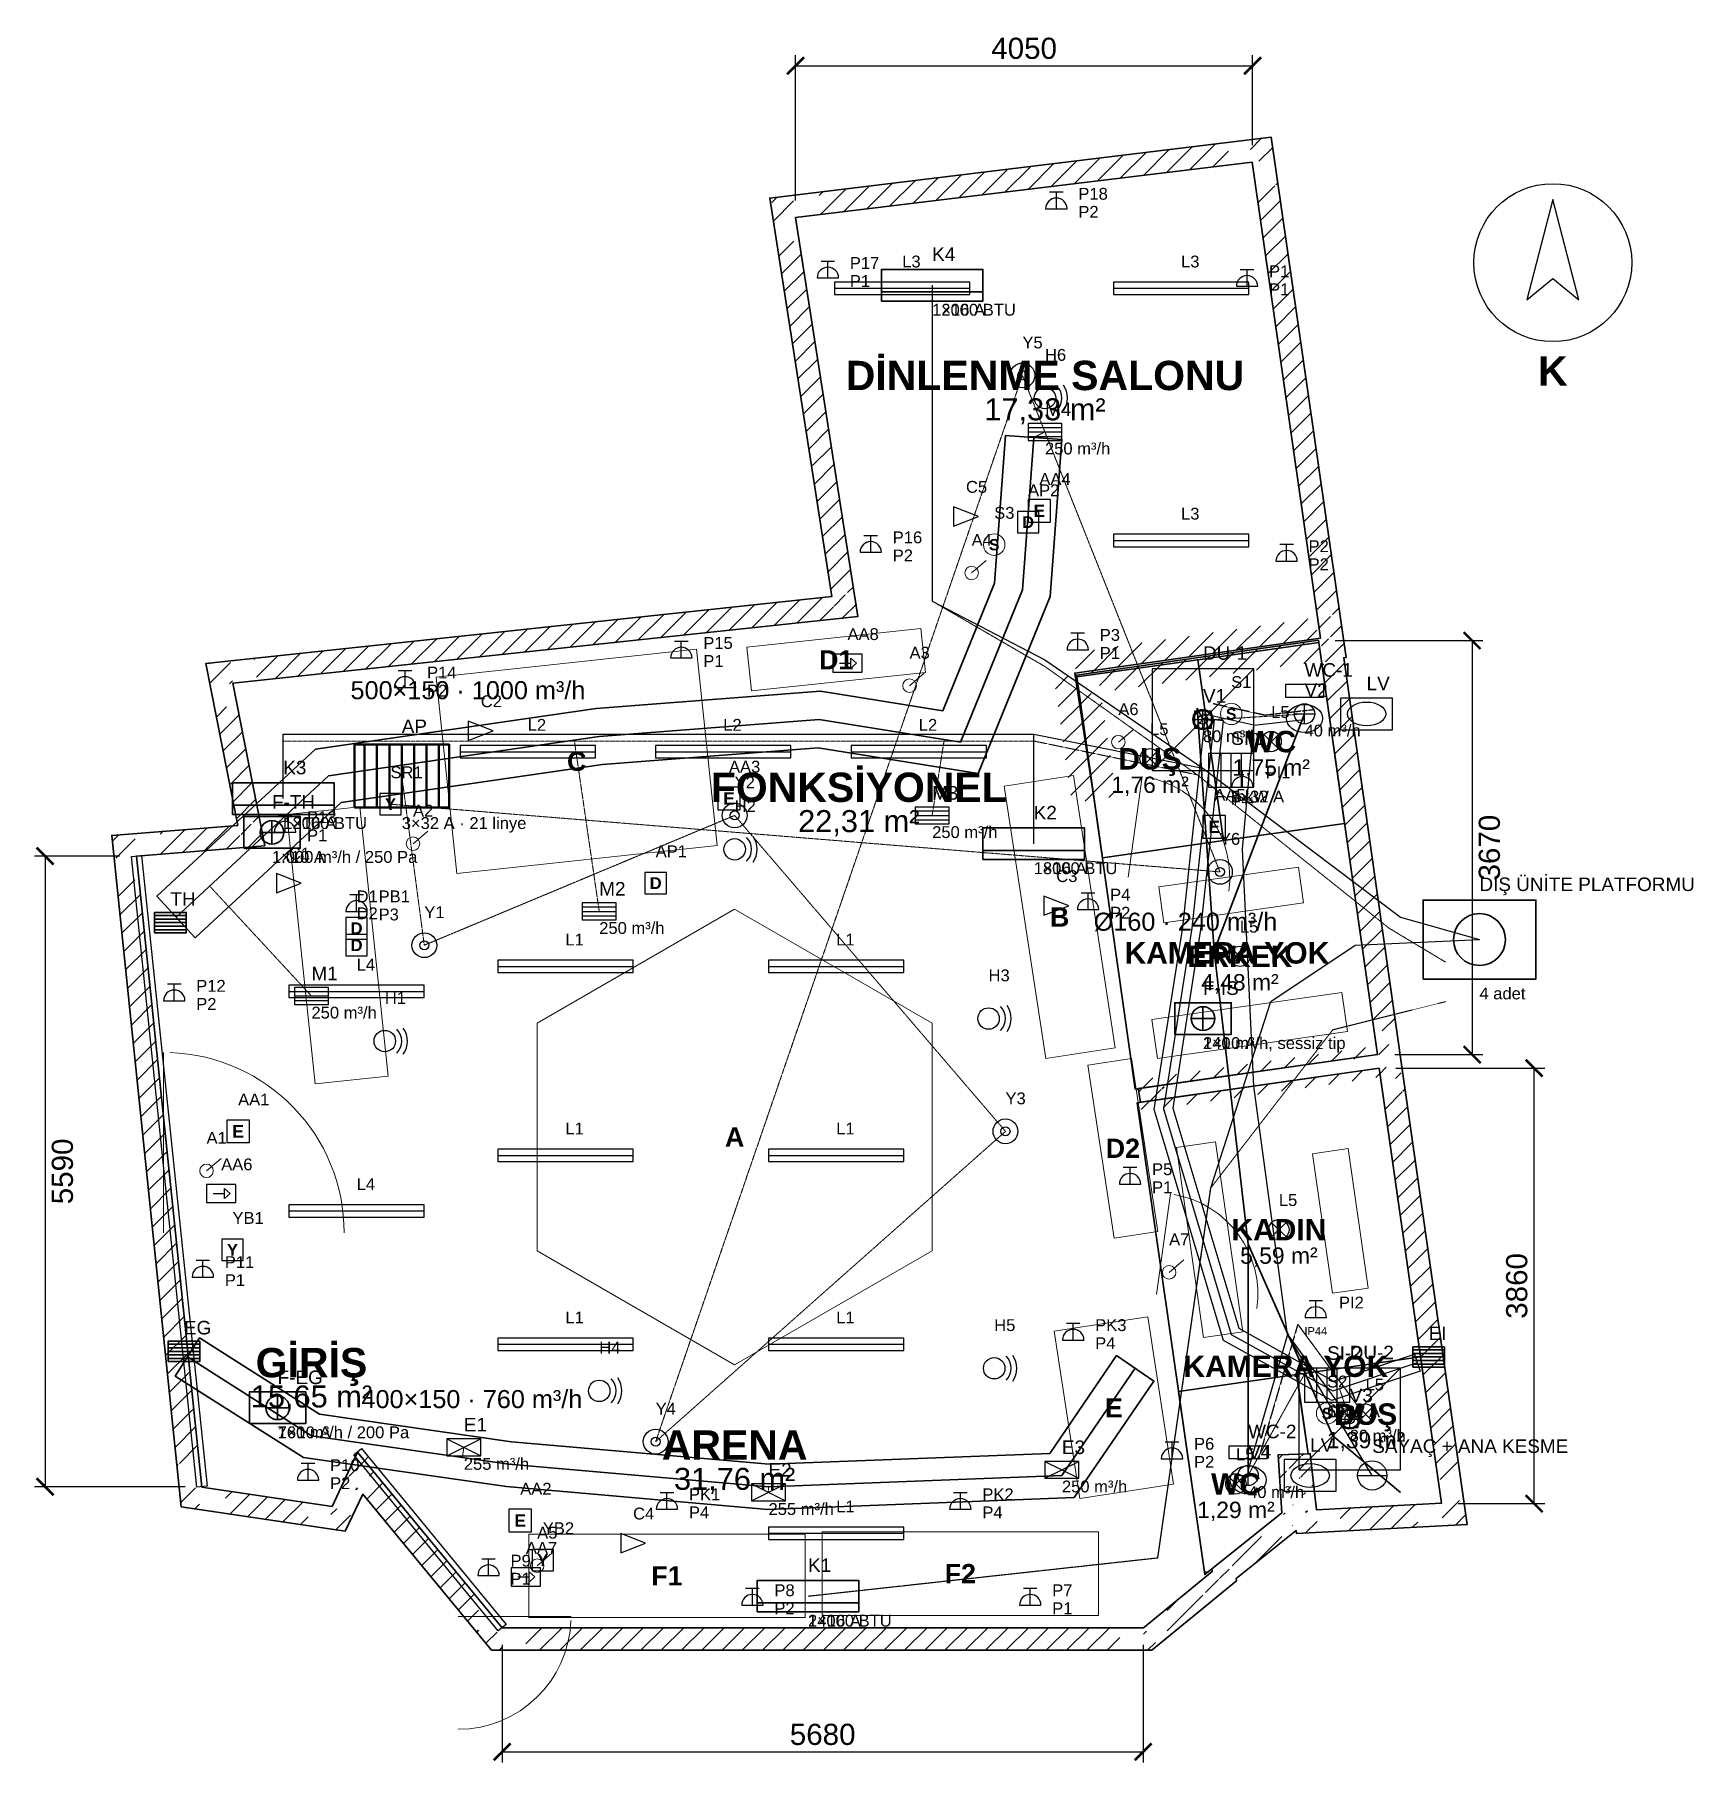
# Model space of a CAD drawing. Header units: millimetres. Extents: x -904 to 13796, y -1194 to 14122.
import ezdxf
from ezdxf.enums import TextEntityAlignment as Align

# ---------------------------------------------------------------- set-up
doc = ezdxf.new("R2010")
doc.units = ezdxf.units.MM
doc.linetypes.add('DASHED', pattern=[1.524, 1.27, -0.254])
for name, color, linetype, lineweight in [('A-CEPHE', 5, 'Continuous', 25), ('A-DUVAR-MEVCUT', 8, 'Continuous', 35), ('A-DUVAR-YENI', 1, 'Continuous', 35), ('A-EKIPMAN', 9, 'Continuous', 18), ('A-KAPI', 8, 'Continuous', 18), ('A-MOBILYA', 9, 'Continuous', 18), ('A-YAZI', 8, 'Continuous', 13), ('E-AYD-ACIL', 3, 'Continuous', 25), ('E-AYD-ANAHTAR', 2, 'Continuous', 18), ('E-AYD-ARMATUR', 2, 'Continuous', 25), ('E-AYD-DOWNLIGHT', 2, 'Continuous', 25), ('E-KUVVET-CIHAZ', 5, 'Continuous', 25), ('E-KUVVET-PRIZ', 5, 'Continuous', 25), ('E-PANO', 7, 'Continuous', 50), ('E-YAZI', 7, 'Continuous', 13), ('E-ZAYIF-KAMERA', 6, 'Continuous', 25), ('E-ZAYIF-LINYE', 6, 'DASHED', 13), ('E-ZAYIF-SES', 6, 'Continuous', 25), ('E-ZAYIF-VERI', 6, 'Continuous', 25), ('E-ZAYIF-YANGIN', 1, 'Continuous', 25), ('G-KUZEY', 7, 'Continuous', 25), ('G-OLCU', 7, 'Continuous', 13), ('M-HAVA-BESLEME', 3, 'Continuous', 35), ('M-HAVA-BRANSMAN', 3, 'DASHED', 18), ('M-HAVA-CIHAZ', 2, 'Continuous', 35), ('M-HAVA-EGZOZ', 1, 'Continuous', 35), ('M-HAVA-ISLAK', 6, 'Continuous', 25), ('M-HAVA-MENFEZ', 3, 'Continuous', 25), ('M-KLIMA-BAKIR', 4, 'Continuous', 25), ('M-KLIMA-DIS', 4, 'Continuous', 35), ('M-KLIMA-DRENAJ', 4, 'DASHED', 18), ('M-KLIMA-IC', 4, 'Continuous', 35), ('M-SIHHI-CIHAZ', 8, 'Continuous', 25), ('M-SIHHI-PIS', 8, 'Continuous', 35), ('M-SIHHI-SICAK', 30, 'DASHED', 25), ('M-SIHHI-TEMIZ', 5, 'Continuous', 25), ('M-YAZI', 7, 'Continuous', 13)]:
    doc.layers.add(name, color=color, linetype=linetype, lineweight=lineweight)
doc.styles.add('GYM', font='arial.ttf')
doc.styles.add('GYM-B', font='arialbd.ttf')
doc.dimstyles.new('GYM-75', dxfattribs={"dimscale": 75, "dimtxt": 2.5, "dimasz": 2, "dimexe": 1.25, "dimexo": 2, "dimgap": 0.8, "dimtad": 1, "dimdec": 0, "dimtxsty": 'GYM', "dimblk": 'ARCHTICK', "dimcen": 2.5, "dimclrt": 7, "dimazin": 3, "dimtfac": 1, "dimtmove": 0, "dimatfit": 3})

msp = doc.modelspace()

# ---------------------------------------------------------------- texts
at = {"layer": 'A-EKIPMAN', "style": 'GYM-B'}
for s, p in [('D1', (6200, 8580)), ('C', (3900, 7680)), ('B', (8180, 6300)), ('A', (5300, 4350)), ('D2', (8740, 4250)), ('E', (8660, 1950)), ('F1', (4700, 460)), ('F2', (7300, 480))]:
    msp.add_text(s, height=170, dxfattribs=at).set_placement(p, align=Align.MIDDLE_CENTER)
at = {"layer": 'A-YAZI'}
for s, height, style, p in [('DİNLENME SALONU', 260, 'GYM-B', (8050, 11100)), ('17,33 m²', 195, 'GYM', (8050, 10800)), ('WC', 190, 'GYM-B', (10054.2, 7855)), ('DUŞ', 190, 'GYM-B', (8981.2, 7702.2)), ('1,75 m²', 145, 'GYM', (10054.2, 7625)), ('FONKSİYONEL', 260, 'GYM-B', (6400, 7450)), ('1,76 m²', 145, 'GYM', (8981.2, 7472.2)), ('22,31 m²', 195, 'GYM', (6400, 7150)), ('ERKEK', 190, 'GYM-B', (9777.1, 5951.4)), ('4,48 m²', 145, 'GYM', (9777.1, 5721.4)), ('KADIN', 190, 'GYM-B', (10122.7, 3528.5)), ('5,59 m²', 145, 'GYM', (10122.7, 3298.5)), ('GİRİŞ', 260, 'GYM-B', (1550, 2350)), ('15,65 m²', 195, 'GYM', (1550, 2050)), ('DUŞ', 190, 'GYM-B', (10890.8, 1893.6)), ('ARENA', 260, 'GYM-B', (5300, 1620)), ('1,39 m²', 145, 'GYM', (10890.8, 1663.6)), ('31,76 m²', 195, 'GYM', (5300, 1320)), ('WC', 190, 'GYM-B', (9742.1, 1275)), ('1,29 m²', 145, 'GYM', (9742.1, 1045))]:
    msp.add_text(s, height=height, dxfattribs=dict(at, style=style)).set_placement(p, align=Align.MIDDLE_CENTER)
at = {"layer": 'E-YAZI', "color": 1, "style": 'GYM-B'}
for p in [(9661.9, 5982), (10184.2, 2318)]:
    msp.add_text('KAMERA YOK', height=190, dxfattribs=at).set_placement(p, align=Align.MIDDLE_CENTER)
at = {"layer": 'M-YAZI', "style": 'GYM'}
for s, p in [('500×150 · 1000 m³/h', (2936.6, 8310.3)), ('Ø160 · 240 m³/h', (9295.1, 6258.5)), ('400×150 · 760 m³/h', (2971.7, 2026.9))]:
    msp.add_text(s, height=160, dxfattribs=at).set_placement(p, align=Align.MIDDLE_CENTER)

# ---------------------------------------------------------------- blocks, each defined once
blk = doc.blocks.new('G_KUZEY')
blk.add_lwpolyline([(0, 560), (-230, -330), (0, -140), (230, -330)], close=True)
blk.add_circle((0, 0), 700)
at = {"style": 'GYM-B'}
blk.add_text('K', height=260, dxfattribs=at).set_placement((0, -960), align=Align.MIDDLE_CENTER)
blk = doc.blocks.new('_ARCHTICK')
at = {"color": 0, "linetype": 'BYBLOCK', "const_width": 0.15}
blk.add_lwpolyline([(-0.5, -0.5), (0.5, 0.5)], dxfattribs=at)
blk = doc.blocks.new('M_MENFEZ_BESLEME')
for p, q in [((-150, 40), (150, 40)), ((-150, 0), (150, 0)), ((-150, -40), (150, -40))]:
    blk.add_line(p, q)
blk.add_lwpolyline([(-150, -75), (150, -75), (150, 75), (-150, 75)], close=True)
at = {"style": 'GYM'}
for tag, p, height in [('KOD', (0, 140), 120), ('DEBI', (0, -200), 105)]:
    blk.add_attdef(tag, p, '', height=height, dxfattribs=at)
blk = doc.blocks.new('M_MENFEZ_EGZOZ')
for p, q in [((-150, -75), (150, 75)), ((-150, 75), (150, -75))]:
    blk.add_line(p, q)
blk.add_lwpolyline([(-150, -75), (150, -75), (150, 75), (-150, 75)], close=True)
at = {"style": 'GYM'}
for tag, p, height in [('KOD', (0, 140), 120), ('DEBI', (0, -200), 105)]:
    blk.add_attdef(tag, p, '', height=height, dxfattribs=at)
blk = doc.blocks.new('M_VALF')
for p, q in [((-90, 0), (90, 0)), ((0, -90), (0, 90))]:
    blk.add_line(p, q)
blk.add_circle((0, 0), 90)
at = {"style": 'GYM'}
for tag, p, height in [('KOD', (0, 150), 120), ('DEBI', (0, -200), 105)]:
    blk.add_attdef(tag, p, '', height=height, dxfattribs=at)
blk = doc.blocks.new('M_FAN')
for q in [(-105, 0), (0, 105), (105, 0), (0, -105)]:
    blk.add_line((0, 0), q)
blk.add_lwpolyline([(-250, -140), (250, -140), (250, 140), (-250, 140)], close=True)
blk.add_circle((0, 0), 105)
at = {"style": 'GYM'}
for tag, p, height in [('KOD', (0, 210), 120), ('TANIM', (0, -270), 105)]:
    blk.add_attdef(tag, p, '', height=height, dxfattribs=at)
blk = doc.blocks.new('M_PANJUR')
for p, q in [((-140, 64), (140, 64)), ((-140, 32), (140, 32)), ((-140, 0), (140, 0)), ((-140, -32), (140, -32)), ((-140, -64), (140, -64))]:
    blk.add_line(p, q)
blk.add_lwpolyline([(-140, -90), (140, -90), (140, 90), (-140, 90)], close=True)
at = {"style": 'GYM'}
blk.add_attdef('KOD', (0, 150), '', height=120, dxfattribs=at)
blk = doc.blocks.new('M_KLIMA_IC')
blk.add_line((-450, -60), (450, -60))
blk.add_lwpolyline([(-450, -140), (450, -140), (450, 140), (-450, 140)], close=True)
at = {"style": 'GYM'}
for tag, p, height in [('KOD', (0, 215), 120), ('KAPASITE', (0, -270), 105)]:
    blk.add_attdef(tag, p, '', height=height, dxfattribs=at)
blk = doc.blocks.new('M_KLIMA_DIS')
blk.add_lwpolyline([(-500, -350), (500, -350), (500, 350), (-500, 350)], close=True)
blk.add_circle((0, 0), 230)
at = {"style": 'GYM'}
for tag, p, height in [('KOD', (0, 430), 120), ('ADET', (0, -530), 105)]:
    blk.add_attdef(tag, p, '', height=height, dxfattribs=at)
blk = doc.blocks.new('M_KLOZET')
blk.add_lwpolyline([(-170, 150), (170, 150), (170, 260), (-170, 260)], close=True)
blk.add_ellipse((0, -40), major_axis=(160, 0), ratio=0.78)
at = {"style": 'GYM'}
blk.add_attdef('KOD', (0, 330), '', height=120, dxfattribs=at)
blk = doc.blocks.new('M_LAVABO')
blk.add_lwpolyline([(-230, -140), (230, -140), (230, 140), (-230, 140)], close=True)
blk.add_ellipse((0, 0), major_axis=(170, 0), ratio=0.62)
at = {"style": 'GYM'}
blk.add_attdef('KOD', (0, 210), '', height=120, dxfattribs=at)
blk = doc.blocks.new('M_DUS')
blk.add_line((-450, -450), (450, 450))
blk.add_lwpolyline([(-450, -450), (450, -450), (450, 450), (-450, 450)], close=True)
blk.add_circle((0, 0), 80)
at = {"style": 'GYM'}
blk.add_attdef('KOD', (0, 530), '', height=120, dxfattribs=at)
blk = doc.blocks.new('M_SUZGEC')
blk.add_lwpolyline([(-75, -75), (75, -75), (75, 75), (-75, 75)], close=True)
blk.add_circle((0, 0), 42)
blk = doc.blocks.new('M_ISITICI')
for p, q in [((-90, -150), (-90, 150)), ((0, -150), (0, 150)), ((90, -150), (90, 150))]:
    blk.add_line(p, q)
blk.add_lwpolyline([(-200, -150), (200, -150), (200, 150), (-200, 150)], close=True)
at = {"style": 'GYM'}
for tag, p, height in [('KOD', (0, 225), 120), ('GUC', (0, -285), 105)]:
    blk.add_attdef(tag, p, '', height=height, dxfattribs=at)
blk = doc.blocks.new('M_SAYAC')
blk.add_line((-130, 0), (130, 0))
blk.add_circle((0, 0), 130)
at = {"style": 'GYM'}
blk.add_attdef('KOD', (0, 200), '', height=120, dxfattribs=at)
blk = doc.blocks.new('E_ARMATUR_LINEER')
blk.add_line((-600, 0), (600, 0))
blk.add_lwpolyline([(-600, -55), (600, -55), (600, 55), (-600, 55)], close=True)
at = {"style": 'GYM'}
blk.add_attdef('LINYE', (0, 185), '', height=105, dxfattribs=at)
blk = doc.blocks.new('E_DOWNLIGHT')
for p, q in [((-64, -64), (64, 64)), ((-64, 64), (64, -64))]:
    blk.add_line(p, q)
blk.add_circle((0, 0), 90)
at = {"style": 'GYM'}
blk.add_attdef('LINYE', (0, 210), '', height=105, dxfattribs=at)
blk = doc.blocks.new('E_ACIL')
blk.add_lwpolyline([(-100, -100), (100, -100), (100, 100), (-100, 100)], close=True)
at = {"style": 'GYM-B'}
blk.add_text('E', height=110, dxfattribs=at).set_placement((0, 0), align=Align.MIDDLE_CENTER)
at = {"style": 'GYM'}
blk.add_attdef('KOD', (0, 230), '', height=105, dxfattribs=at)
blk = doc.blocks.new('E_YONLENDIRME')
for points in [[(-130, -80), (130, -80), (130, 80), (-130, 80)], [(30, 45), (80, 0), (30, -45)]]:
    blk.add_lwpolyline(points, close=True)
blk.add_lwpolyline([(-70, 0), (30, 0)])
at = {"style": 'GYM'}
blk.add_attdef('KOD', (0, 205), '', height=105, dxfattribs=at)
blk = doc.blocks.new('E_ANAHTAR')
blk.add_line((0, 0), (130, 110))
blk.add_circle((0, 0), 60)
at = {"style": 'GYM'}
blk.add_attdef('KOD', (0, 240), '', height=105, dxfattribs=at)
blk = doc.blocks.new('E_SENSOR')
blk.add_circle((0, 0), 95)
at = {"style": 'GYM-B'}
blk.add_text('S', height=100, dxfattribs=at).set_placement((0, 0), align=Align.MIDDLE_CENTER)
at = {"style": 'GYM'}
blk.add_attdef('KOD', (0, 230), '', height=105, dxfattribs=at)
blk = doc.blocks.new('E_PRIZ')
for p, q in [((-95, 0), (95, 0)), ((-60, 150), (60, 150)), ((0, 0), (0, 150))]:
    blk.add_line(p, q)
blk.add_arc((0, 0), 95, 0, 180)
at = {"style": 'GYM'}
for tag, p in [('KOD', (195, 80)), ('LINYE', (195, -80))]:
    blk.add_attdef(tag, p, '', height=105, dxfattribs=at)
blk = doc.blocks.new('E_PRIZ_IP44')
for p, q in [((-95, 0), (95, 0)), ((-60, 150), (60, 150)), ((0, 0), (0, 150))]:
    blk.add_line(p, q)
blk.add_arc((0, 0), 95, 0, 180)
at = {"style": 'GYM'}
blk.add_text('IP44', height=70, dxfattribs=at).set_placement((0, -120), align=Align.MIDDLE_CENTER)
blk.add_attdef('KOD', (205, 80), '', height=105, dxfattribs=at)
blk = doc.blocks.new('E_KAMERA')
blk.add_lwpolyline([(-110, -85), (110, 0), (-110, 85)], close=True)
at = {"style": 'GYM'}
blk.add_attdef('KOD', (0, 210), '', height=105, dxfattribs=at)
blk = doc.blocks.new('E_HOPARLOR')
blk.add_circle((0, 0), 95)
for radius, start, end in [(150, -45, 45), (200, -35, 35)]:
    blk.add_arc((0, 0), radius, start, end)
at = {"style": 'GYM'}
blk.add_attdef('KOD', (0, 330), '', height=105, dxfattribs=at)
blk = doc.blocks.new('E_VERI')
blk.add_lwpolyline([(-95, -95), (95, -95), (95, 95), (-95, 95)], close=True)
at = {"style": 'GYM-B'}
blk.add_text('D', height=105, dxfattribs=at).set_placement((0, 0), align=Align.MIDDLE_CENTER)
at = {"style": 'GYM'}
blk.add_attdef('KOD', (0, 230), '', height=105, dxfattribs=at)
blk = doc.blocks.new('E_DEDEKTOR')
for radius in [110, 40]:
    blk.add_circle((0, 0), radius)
at = {"style": 'GYM'}
blk.add_attdef('KOD', (0, 240), '', height=105, dxfattribs=at)
blk = doc.blocks.new('E_YANGIN_BUTON')
blk.add_lwpolyline([(-95, -95), (95, -95), (95, 95), (-95, 95)], close=True)
at = {"style": 'GYM-B'}
blk.add_text('Y', height=105, dxfattribs=at).set_placement((0, 0), align=Align.MIDDLE_CENTER)
at = {"style": 'GYM'}
blk.add_attdef('KOD', (0, 230), '', height=105, dxfattribs=at)
blk = doc.blocks.new('E_PANO')
for p, q in [((-330, -280), (-330, 280)), ((-220, -280), (-220, 280)), ((-110, -280), (-110, 280)), ((0, -280), (0, 280)), ((110, -280), (110, 280)), ((220, -280), (220, 280)), ((330, -280), (330, 280))]:
    blk.add_line(p, q)
blk.add_lwpolyline([(-420, -280), (420, -280), (420, 280), (-420, 280)], close=True)
at = {"style": 'GYM'}
for tag, p, height in [('KOD', (0, 380), 120), ('TANIM', (0, -470), 105)]:
    blk.add_attdef(tag, p, '', height=height, dxfattribs=at)

# ---------------------------------------------------------------- dimensions: what is measured, and where the dimension line sits
at = {"layer": 'G-OLCU'}
for base, p1, p2 in [((5840, 13845), (5840, 12500), (9890, 12990)), ((3240, -1100), (3240, 0), (8920, 0))]:
    msp.add_linear_dim(base=base, p1=p1, p2=p2, dimstyle='GYM-75', dxfattribs=at).render()
for base, p1, p2 in [((11835, 8750), (10470, 8750), (11000, 5080)), ((-810, 6840), (0, 6840), (580, 1250)), ((12385, 1100), (11560, 1100), (11010, 4960))]:
    msp.add_linear_dim(base=base, p1=p1, p2=p2, angle=90, dimstyle='GYM-75', dxfattribs=at).render()

# ---------------------------------------------------------------- hatches: boundary and pattern name
at = {"layer": 'A-DUVAR-MEVCUT'}
h = msp.add_hatch(dxfattribs=at)
h.set_pattern_fill('ANSI31', scale=40)
h.paths.add_polyline_path([(11012, 4959), (11563, 1104), (11761, 1132.3), (11210, 4987.3)])
h.paths.add_polyline_path([(11353, 1093), (11563, 1104), (11533, 1314), (11735, 1314), (11773, 1048.3), (11773, 914.7), (11377.4, 894), (11353, 894)])
h.paths.add_polyline_path([(11563, 1104), (10456, 1046), (10466.5, 846.3), (11573.5, 904.3)])
h.paths.add_polyline_path([(10432.3, 1256), (10456, 1046), (10666, 1057), (10666, 856.7), (10278.4, 836.4), (10275.5, 862.3), (10246, 838.7), (10246, 1256)])
h.paths.add_polyline_path([(10456, 1046), (10400, 1542), (10201.3, 1519.6), (10257.3, 1023.6)])
h.paths.add_polyline_path([(10190, 1332), (10190, 1534.6), (10400, 1542), (10423.7, 1332)])
h.paths.add_polyline_path([(10400, 1542), (10116, 1532), (10123, 1332.1), (10407, 1342.1)])
h.paths.add_polyline_path([(10326, 1322), (10129.9, 1322), (10116, 1532), (10326, 1539.4)])
h.paths.add_polyline_path([(10116, 1532), (10150, 1018), (10349.6, 1031.2), (10315.6, 1545.2)])
h.paths.add_polyline_path([(9940, 850.4), (10150, 1018), (10136.1, 1228), (10360, 1228), (10360, 840.7), (10278.4, 836.4), (10275.5, 862.3), (10207.5, 808), (9940, 808)])
h.paths.add_polyline_path([(10150, 1018), (9527.5, 521.1), (9652.2, 364.8), (10274.8, 861.7)])
h.paths.add_polyline_path([(9317.5, 322.8), (9531, 498), (9527.5, 521.1), (9737.5, 688.7), (9737.5, 408.7), (9618.5, 311.1), (9317.5, 311.1)])
h.paths.add_polyline_path([(9527.5, 521.1), (9531, 498), (9728.7, 528.2), (9725.2, 551.3)])
h.paths.add_polyline_path([(9321, 325.7), (9531, 498), (9527.5, 521.1), (9741, 691.5), (9741, 411.6), (9590.4, 288), (9321, 288)])
h.paths.add_polyline_path([(9531, 498), (8924, 0), (9050.9, -154.6), (9657.9, 343.4)])
h.paths.add_polyline_path([(9134, -86.4), (8995.5, -200), (8714, -200), (8714, 0), (8924, 0), (9134, 172.3)])
h.paths.add_polyline_path([(8924, 0), (3241, 0), (3241, -200), (8924, -200)])
h.paths.add_polyline_path([(3067.6, 210), (3241, 0), (3451, 0), (3451, -200), (3146.8, -200), (3031, -59.8), (3031, 210)])
h.paths.add_polyline_path([(3241, 0), (1957, 1555), (1802.8, 1427.7), (3086.8, -127.3)])
h.paths.add_polyline_path([(1858.6, 1345), (1957, 1555), (2130.4, 1345)])
h.paths.add_polyline_path([(1957, 1555), (1732, 1075), (1913.1, 990.1), (2138.1, 1470.1)])
h.paths.add_polyline_path([(1522, 904.1), (1522, 1106.3), (1732, 1075), (1830.4, 1285), (1942, 1285), (1942, 1051.8), (1854.4, 865), (1784.2, 865)])
h.paths.add_polyline_path([(1732, 1075), (579, 1247), (549.5, 1049.2), (1702.5, 877.2)])
h.paths.add_polyline_path([(557.3, 1457), (579, 1247), (789, 1215.7), (789, 1037), (631.2, 1037), (396, 1072.1), (369, 1333.3), (369, 1457)])
h.paths.add_polyline_path([(579, 1247), (0, 6840), (-198.9, 6819.4), (380.1, 1226.4)])
h.paths.add_polyline_path([(210, 6856.8), (0, 6840), (21.7, 6630), (-179.3, 6630), (-210, 6926.3), (-210, 7023.8), (116.8, 7050), (210, 7050)])
h.paths.add_polyline_path([(0, 6840), (1136, 6931), (1120, 7130.4), (-16, 7039.4)])
h.paths.add_polyline_path([(1094.8, 7141), (1136, 6931), (926, 6914.2), (926, 7141)])
h.paths.add_polyline_path([(1136, 6931), (853, 8372), (656.7, 8333.5), (939.7, 6892.5)])
h.paths.add_polyline_path([(1063, 8394.5), (853, 8372), (894.2, 8162), (690.4, 8162), (643, 8403.5), (643, 8550.7), (935.7, 8582), (1063, 8582)])
h.paths.add_polyline_path([(853, 8372), (6392, 8965), (6370.7, 9163.9), (831.7, 8570.9)])
h.paths.add_polyline_path([(6359.2, 9175), (6392, 8965), (6182, 8942.5), (6182, 9175)])
h.paths.add_polyline_path([(6392, 8965), (5840, 12499), (5642.4, 12468.1), (6194.4, 8934.1)])
h.paths.add_polyline_path([(6050, 12524.5), (5840, 12499), (5872.8, 12289), (5670.4, 12289), (5630, 12547.5), (5630, 12675), (5910.3, 12709), (6050, 12709)])
h.paths.add_polyline_path([(5840, 12499), (9885, 12990), (9860.9, 13188.5), (5815.9, 12697.5)])
h.paths.add_polyline_path([(9915.2, 12780), (9885, 12990), (9675, 12964.5), (9675, 13166), (9955.3, 13200), (10056.9, 13200), (10095, 12934.7), (10095, 12780)])
h.paths.add_polyline_path([(9885, 12990), (10491, 8771), (10689, 8799.4), (10083, 13018.4)])
h.paths.add_polyline_path([(10500.3, 8561), (10473, 8753), (10281, 8725.3), (10281, 8741.2), (10491, 8771), (10460.8, 8981), (10662.9, 8981), (10701, 8715.7), (10701, 8598.8), (10697.1, 8598.2), (10701, 8570.5), (10701, 8561)])
h.paths.add_polyline_path([(10491, 8771), (8314, 8462), (8342.1, 8264), (10519.1, 8573)])
h.paths.add_polyline_path([(8524, 8472.1), (8329, 8444), (8356.2, 8252), (8346.1, 8252), (8314, 8462), (8524, 8491.8)])
h.paths.add_polyline_path([(8314, 8462), (8485.6, 7338.9), (8683.3, 7369.1), (8511.7, 8492.2)])
h.paths.add_polyline_path([(8455.9, 7548.9), (8485.6, 7338.9), (8453.5, 7548.9)])
h.paths.add_polyline_path([(8485.6, 7338.9), (8329, 8444), (8131, 8415.9), (8287.6, 7310.9)])
h.paths.add_polyline_path([(8539, 8474.3), (8329, 8444), (8358.8, 8234), (8348.8, 8234), (8314, 8462), (8539, 8493.9)])
h.paths.add_polyline_path([(8329, 8444), (10473, 8753), (10444.5, 8951), (8300.5, 8642)])
h.paths.add_polyline_path([(10502.9, 8543), (10473, 8753), (10263, 8722.7), (10263, 8738.6), (10491, 8771), (10463.4, 8963), (10665.5, 8963), (10683, 8841), (10683, 8543)])
h.paths.add_polyline_path([(10473, 8753), (10996, 5080), (11194, 5108.2), (10671, 8781.2)])
h.paths.add_polyline_path([(11024.7, 4870), (11012, 4959), (10786, 4926.8), (10786, 5050.2), (10996, 5080), (10966.1, 5290), (11168.1, 5290), (11206, 5023.9), (11206, 4870)])
h.paths.add_polyline_path([(10996, 5080), (8876.8, 4779), (8904.9, 4580.9), (11024.1, 4882)])
h.paths.add_polyline_path([(9086.8, 4685.1), (8895.3, 4657.9), (8876.8, 4779), (9086.8, 4808.8)])
h.paths.add_polyline_path([(8876.8, 4779), (8895.3, 4657.9), (9093, 4688.1), (9074.5, 4809.2)])
h.paths.add_polyline_path([(9105.3, 4687.8), (8895.3, 4657.9), (8876.8, 4779), (9105.3, 4811.4)])
h.paths.add_polyline_path([(8895.3, 4657.9), (11012, 4959), (10983.8, 5157), (8867.1, 4855.9)])
h.paths.add_polyline_path([(11042, 4749), (11012, 4959), (10802, 4929.1), (10802, 5052.4), (10996, 5080), (10983.3, 5169), (11185.3, 5169), (11222, 4911.6), (11222, 4910.1), (11221, 4910), (11222, 4903.3), (11222, 4749)])

# ---------------------------------------------------------------- linework, layer by layer
at = {"layer": 'A-CEPHE'}
for points in [[(-44.8, 6835.4), (44.8, 6844.6), (624.8, 1254.6), (535.2, 1245.4)], [(3274.8, 28.5), (3205.2, -28.5), (1925.2, 1531.5), (1994.8, 1588.5)]]:
    msp.add_lwpolyline(points, close=True, dxfattribs=at)
at = {"layer": 'A-DUVAR-MEVCUT'}
for points in [[(11221, 4910), (11791.9, 915.7), (10278.4, 836.4), (10275.5, 862.3), (9742.7, 436.9), (9745.9, 415.6), (8995.5, -200), (3146.8, -200), (2004, 1184), (1849.9, 855.2), (396, 1072.1), (-220, 7023), (896.5, 7112.5), (614.7, 8547.6), (6162, 9141.5), (5610.5, 12672.6), (10055.1, 13212.1), (10717.5, 8601.1), (10697.1, 8598.2), (11222.2, 4910.1)], [(11012, 4959), (11563, 1104), (10456, 1046), (10400, 1542), (10116, 1532), (10150, 1018), (9527.5, 521.1), (9531, 498), (8924, 0), (3241, 0), (1957, 1555), (1732, 1075), (579, 1247), (0, 6840), (1136, 6931), (853, 8372), (6392, 8965), (5840, 12499), (9885, 12990), (10491, 8771), (8314, 8462), (8485.6, 7338.9), (8329, 8444), (10473, 8753), (10996, 5080), (8876.8, 4779), (8895.3, 4657.9)]]:
    msp.add_lwpolyline(points, close=True, dxfattribs=at)
at = {"layer": 'A-DUVAR-YENI'}
for points in [[(10473, 8753), (8329, 8444), (8849, 4775), (10996, 5080)], [(10475.8, 8733.2), (10704.2, 7129.4), (9632.7, 6976.8), (9404.3, 8580.6)], [(9403.3, 8580.5), (9631.7, 6976.7), (8558.6, 6823.9), (8331.3, 8427.8)], [(11012, 4959), (8868, 4654), (9466, 472), (10150, 1018), (10116, 1532), (10400, 1542), (10456, 1046), (11563, 1104)], [(11377.5, 2402), (11563, 1104), (10456, 1046), (10400, 1542), (10381.8, 1541.4), (10281.1, 2245.2)], [(10280.1, 2245.1), (10380.8, 1541.3), (10116, 1532), (10150, 1018), (9496.8, 496.6), (9463.2, 491.8), (9233.9, 2095.5)]]:
    msp.add_lwpolyline(points, close=True, dxfattribs=at)
at = {"layer": 'A-EKIPMAN'}
for points in [[(6991.3, 8468.5), (6949.9, 8856.3), (5408.7, 8691.5), (5450.1, 8303.7)], [(4960.5, 8673.3), (2653.6, 8426.8), (2839.5, 6686.7), (5146.4, 6933.2)], [(8301.9, 7552.9), (7689, 7459.1), (8058.1, 5047.1), (8671, 5140.9)], [(5300, 6369.9), (3550.7, 5359.9), (3550.7, 3340.1), (5300, 2330.1), (7049.3, 3340.1), (7049.3, 5359.9)], [(8815.5, 5045.6), (8430, 4986.6), (8664.5, 3454.4), (9050, 3513.4)], [(9188.6, 1272.2), (8961.7, 2754.9), (8131.4, 2627.8), (8358.3, 1145.1)], [(5925, 90), (5925, 830), (3475, 830), (3475, 90)], [(8525, 110), (8525, 850), (6075, 850), (6075, 110)]]:
    msp.add_lwpolyline(points, close=True, dxfattribs=at)
at = {"layer": 'A-KAPI'}
for p, q in [((8787.4, 6654.4), (8912.6, 7545.6)), ((240, 3500), (240, 5100)), ((9037.4, 2954.4), (9162.6, 3845.6)), ((2850, 100), (3850, 100))]:
    msp.add_line(p, q, dxfattribs=at)
for centre, radius, start, end in [((8787.4, 6654.4), 900, -8, 80), ((240, 3500), 1600, 0, 88), ((9037.4, 2954.4), 900, -8, 80), ((2850, 100), 1000, -90, -2)]:
    msp.add_arc(centre, radius, start, end, dxfattribs=at)
at = {"layer": 'A-MOBILYA'}
for points in [[(1977.8, 7277.4), (1331.3, 7209.5), (1582.2, 4822.6), (2228.7, 4890.5)], [(9058.5, 6566.5), (9103.5, 6249.7), (10341, 6425.5), (10296, 6742.3)], [(8998.1, 5391.3), (9047.4, 5044.8), (10730.5, 5283.9), (10681.2, 5630.4)], [(9561.8, 4306.6), (9215.3, 4257), (9456, 2574.1), (9802.5, 2623.7)], [(10737, 4247.3), (10420.3, 4202), (10597.2, 2964.6), (10914, 3009.9)]]:
    msp.add_lwpolyline(points, close=True, dxfattribs=at)
at = {"layer": 'E-ZAYIF-LINYE'}
msp.add_lwpolyline([(2350, 7550), (2550, 6050), (5300, 7200), (7700, 4400), (4600, 1650), (7850, 11100), (9600, 6700), (2250, 7300)], dxfattribs=at)
at = {"layer": 'M-HAVA-BESLEME'}
msp.add_lwpolyline([(1587.1, 7786.2), (4072.3, 8148.6), (6060.3, 8301.5), (7143.4, 8128.2), (7603.6, 9257.8), (7700.7, 10568.5), (8199.3, 10531.5), (8096.4, 9142.2), (7456.6, 7571.8), (6039.7, 7798.5), (4127.7, 7651.4), (1812.9, 7313.8), (519.9, 6116.6), (180.1, 6483.4)], close=True, dxfattribs=at)
msp.add_lwpolyline([(350, 6300), (1700, 7550), (4100, 7900), (6050, 8050), (7300, 7850), (7850, 9200), (7950, 10550)], dxfattribs=at)
at = {"layer": 'M-HAVA-BRANSMAN'}
for p, q in [((7950, 10550), (8050, 10600)), ((9548.8, 8039.3), (9450, 8050)), ((9550, 8050), (10350, 8100)), ((3878.7, 7867.7), (4100, 6350)), ((7157.6, 7872.8), (7050, 7200)), ((647.1, 6575.1), (1550, 5600)), ((10345.3, 2241.5), (9850, 1350)), ((10660, 2120), (10750, 1850)), ((2887, 1509), (2900, 1600)), ((8223.3, 1384.1), (8200, 1400)), ((5600, 1250), (5600, 1200))]:
    msp.add_line(p, q, dxfattribs=at)
at = {"layer": 'M-HAVA-EGZOZ'}
msp.add_lwpolyline([(1621, 1891.9), (3322.8, 1648.8), (5604.8, 1450.3), (8091.8, 1546), (8684.9, 2412.9), (9015.1, 2187.1), (8308.2, 1154), (5595.2, 1049.7), (3277.2, 1251.2), (1479, 1508.1), (342.6, 2231.3), (557.4, 2568.7)], close=True, dxfattribs=at)
msp.add_lwpolyline([(450, 2400), (1550, 1700), (3300, 1450), (5600, 1250), (8200, 1350), (8850, 2300)], dxfattribs=at)
at = {"layer": 'M-HAVA-ISLAK'}
msp.add_lwpolyline([(9429.3, 6189.5), (9181.8, 4605.6), (9767.3, 2654.1), (10608.1, 2187), (11324.7, 2425.9), (11375.3, 2274.1), (10591.9, 2013), (9632.7, 2545.9), (9018.2, 4594.4), (9270.7, 6210.5), (9470.5, 8058.6), (9629.5, 8041.4)], close=True, dxfattribs=at)
msp.add_lwpolyline([(9550, 8050), (9350, 6200), (9100, 4600), (9700, 2600), (10600, 2100), (11350, 2350)], dxfattribs=at)
at = {"layer": 'M-KLIMA-BAKIR'}
for points in [[(7050, 11900), (7050, 9100), (8050, 8580), (9450, 7620), (11200, 6300), (11900, 6100)], [(1300, 7350), (1300, 7920), (5950, 7920), (7950, 7920), (9450, 7620), (11200, 6300), (11900, 6100)], [(7950, 6950), (7950, 7920), (9450, 7620), (11200, 6300), (11900, 6100)], [(5950, 280), (9050, 620), (9520, 3900), (10050, 5550), (10800, 6050), (11900, 6100)]]:
    msp.add_lwpolyline(points, dxfattribs=at)
at = {"layer": 'M-KLIMA-DRENAJ'}
for points in [[(7050, 11900), (7050, 9100), (8050, 8520), (9400, 7560), (11100, 6200), (11600, 5900)], [(1300, 7350), (1300, 7860), (5950, 7860), (7950, 7860), (9400, 7560), (11100, 6200), (11600, 5900)], [(7950, 6950), (7950, 7860), (9400, 7560), (11100, 6200), (11600, 5900)], [(5950, 280), (9050, 620), (9520, 3900), (10600, 5300), (11600, 5550)]]:
    msp.add_lwpolyline(points, dxfattribs=at)
at = {"layer": 'M-SIHHI-PIS'}
for points in [[(9400, 8150), (9550, 6000), (9850, 3400), (10600, 1700), (11200, 1200)], [(9450, 8050), (9400, 8150)], [(10350, 8100), (9550, 6000)], [(9850, 1350), (9850, 3400)], [(10750, 1850), (10600, 1700)]]:
    msp.add_lwpolyline(points, dxfattribs=at)
at = {"layer": 'M-SIHHI-SICAK'}
for points in [[(9990, 8090), (9540, 8190)], [(9990, 8090), (10440, 8140)], [(10290, 2690), (9940, 1490)], [(10290, 2690), (10840, 1940)]]:
    msp.add_lwpolyline(points, dxfattribs=at)
at = {"layer": 'M-SIHHI-TEMIZ'}
for points in [[(9900, 8000), (9450, 8100)], [(10950, 1350), (10200, 2600), (9900, 4800), (9800, 6900), (9900, 8000)], [(9900, 8000), (10350, 8050)], [(10200, 2600), (9850, 1400)], [(10200, 2600), (10750, 1850)]]:
    msp.add_lwpolyline(points, dxfattribs=at)

# ---------------------------------------------------------------- block references
at = {"layer": 'E-AYD-ACIL'}
for name, p, values in [('E_ACIL', (8000, 9900), {'KOD': 'AA4'}), ('E_YONLENDIRME', (6300, 8550), {'KOD': 'AA8'}), ('E_ACIL', (5250, 7350), {'KOD': 'AA3'}), ('E_ACIL', (9550, 7100), {'KOD': 'AA5'}), ('E_ACIL', (900, 4400), {'KOD': 'AA1'}), ('E_YONLENDIRME', (750, 3850), {'KOD': 'AA6'}), ('E_ACIL', (3400, 950), {'KOD': 'AA2'}), ('E_YONLENDIRME', (3450, 450), {'KOD': 'AA7'})]:
    msp.add_blockref(name, p, dxfattribs=at).add_auto_attribs(values)
at = {"layer": 'E-AYD-ANAHTAR'}
for name, p, values in [('E_SENSOR', (7600, 9600), {'KOD': 'S3'}), ('E_ANAHTAR', (7400, 9350), {'KOD': 'A4'}), ('E_ANAHTAR', (6850, 8350), {'KOD': 'A3'}), ('E_SENSOR', (9700, 8100), {'KOD': 'S1'}), ('E_ANAHTAR', (8700, 7850), {'KOD': 'A6'}), ('E_ANAHTAR', (2450, 6950), {'KOD': 'A2'}), ('E_ANAHTAR', (620, 4050), {'KOD': 'A1'}), ('E_ANAHTAR', (9150, 3150), {'KOD': 'A7'}), ('E_SENSOR', (10550, 1900), {'KOD': 'S2'}), ('E_ANAHTAR', (3550, 550), {'KOD': 'A5'})]:
    msp.add_blockref(name, p, dxfattribs=at).add_auto_attribs(values)
at = {"layer": 'E-AYD-ARMATUR'}
for p, values in [((6785.2, 11872.5), {'LINYE': 'L3'}), ((9255.7, 11872.5), {'LINYE': 'L3'}), ((9255.7, 9637.5), {'LINYE': 'L3'}), ((3466.4, 7765.5), {'LINYE': 'L2'}), ((5199.1, 7765.5), {'LINYE': 'L2'}), ((6931.9, 7765.5), {'LINYE': 'L2'}), ((3800, 5862.5), {'LINYE': 'L1'}), ((6200, 5862.5), {'LINYE': 'L1'}), ((1950, 5640.5), {'LINYE': 'L4'}), ((3800, 4187.5), {'LINYE': 'L1'}), ((6200, 4187.5), {'LINYE': 'L1'}), ((1950, 3694.8), {'LINYE': 'L4'}), ((3800, 2512.5), {'LINYE': 'L1'}), ((6200, 2512.5), {'LINYE': 'L1'}), ((6200, 837.5), {'LINYE': 'L1'})]:
    msp.add_blockref('E_ARMATUR_LINEER', p, dxfattribs=at).add_auto_attribs(values)
at = {"layer": 'E-AYD-DOWNLIGHT'}
for p in [(10054.2, 7855), (8981.2, 7702.2), (9777.1, 5951.4), (10122.7, 3528.5), (10890.8, 1893.6), (9742.1, 1275)]:
    msp.add_blockref('E_DOWNLIGHT', p, dxfattribs=at).add_auto_attribs({'LINYE': 'L5'})
at = {"layer": 'E-KUVVET-CIHAZ'}
for name, p, values in [('M_KLIMA_IC', (7050, 11900), {'KOD': 'K4', 'KAPASITE': '1×16 A'}), ('M_ISITICI', (9700, 7600), {'KOD': 'SI-1', 'GUC': '1×32 A'}), ('M_KLIMA_IC', (1300, 7350), {'KOD': 'K3', 'KAPASITE': '1×16 A'}), ('M_FAN', (1200, 7050), {'KOD': 'F-TH', 'TANIM': '1×10 A'}), ('M_KLIMA_IC', (7950, 6950), {'KOD': 'K2', 'KAPASITE': '1×16 A'}), ('M_FAN', (9450, 5400), {'KOD': 'F-IS', 'TANIM': '1×10 A'}), ('M_ISITICI', (10550, 2150), {'KOD': 'SI-2', 'GUC': '1×32 A'}), ('M_FAN', (1250, 1950), {'KOD': 'F-EG', 'TANIM': '1×10 A'}), ('M_KLIMA_IC', (5950, 280), {'KOD': 'K1', 'KAPASITE': '1×16 A'})]:
    msp.add_blockref(name, p, dxfattribs=at).add_auto_attribs(values)
at = {"layer": 'E-KUVVET-PRIZ'}
for name, p, values in [('E_PRIZ', (8150.8, 12578), {'KOD': 'P18', 'LINYE': 'P2'}), ('E_PRIZ', (6125.9, 11964.6), {'KOD': 'P17', 'LINYE': 'P1'}), ('E_PRIZ', (9840.9, 11890.7), {'KOD': 'P1', 'LINYE': 'P1'}), ('E_PRIZ', (6505.8, 9532.4), {'KOD': 'P16', 'LINYE': 'P2'}), ('E_PRIZ', (10190.9, 9453.9), {'KOD': 'P2', 'LINYE': 'P2'}), ('E_PRIZ', (4827.3, 8596.3), {'KOD': 'P15', 'LINYE': 'P1'}), ('E_PRIZ', (8340.5, 8667.8), {'KOD': 'P3', 'LINYE': 'P1'}), ('E_PRIZ', (2379.6, 8334.3), {'KOD': 'P14', 'LINYE': 'P2'}), ('E_PRIZ_IP44', (9800, 7450), {'KOD': 'PI1'}), ('E_PRIZ', (1316, 7052.1), {'KOD': 'P13', 'LINYE': 'P1'}), ('E_PRIZ', (1950, 6350), {'KOD': 'PB1', 'LINYE': 'P3'}), ('E_PRIZ', (8432.1, 6365.3), {'KOD': 'P4', 'LINYE': 'P2'}), ('E_PRIZ', (333.9, 5557.1), {'KOD': 'P12', 'LINYE': 'P2'}), ('E_PRIZ', (8803.9, 3931.8), {'KOD': 'P5', 'LINYE': 'P1'}), ('E_PRIZ', (587.4, 3108.4), {'KOD': 'P11', 'LINYE': 'P1'}), ('E_PRIZ_IP44', (10450, 2750), {'KOD': 'PI2'}), ('E_PRIZ', (8300, 2550), {'KOD': 'PK3', 'LINYE': 'P4'}), ('E_PRIZ', (9175.8, 1498.4), {'KOD': 'P6', 'LINYE': 'P2'}), ('E_PRIZ', (1519.8, 1308.9), {'KOD': 'P10', 'LINYE': 'P2'}), ('E_PRIZ', (4700, 1050), {'KOD': 'PK1', 'LINYE': 'P4'}), ('E_PRIZ', (7300, 1050), {'KOD': 'PK2', 'LINYE': 'P4'}), ('E_PRIZ', (3119, 461.9), {'KOD': 'P9', 'LINYE': 'P1'}), ('E_PRIZ', (5457.3, 200), {'KOD': 'P8', 'LINYE': 'P2'}), ('E_PRIZ', (7919.1, 200), {'KOD': 'P7', 'LINYE': 'P1'})]:
    msp.add_blockref(name, p, dxfattribs=at).add_auto_attribs(values)
at = {"layer": 'E-PANO'}
msp.add_blockref('E_PANO', (2350, 7550), dxfattribs=at).add_auto_attribs({'KOD': 'AP', 'TANIM': '3×32 A · 21 linye'})
at = {"layer": 'E-ZAYIF-KAMERA'}
for p, values in [((7350, 9850), {'KOD': 'C5'}), ((3050, 7950), {'KOD': 'C2'}), ((1350, 6600), {'KOD': 'C1'}), ((8150, 6400), {'KOD': 'C3'}), ((4400, 750), {'KOD': 'C4'})]:
    msp.add_blockref('E_KAMERA', p, dxfattribs=at).add_auto_attribs(values)
at = {"layer": 'E-ZAYIF-SES'}
for p, values in [((8050, 10900), {'KOD': 'H6'}), ((5300, 6900), {'KOD': 'H2'}), ((7550, 5400), {'KOD': 'H3'}), ((2200, 5200), {'KOD': 'H1'}), ((7600, 2300), {'KOD': 'H5'}), ((4100, 2100), {'KOD': 'H4'})]:
    msp.add_blockref('E_HOPARLOR', p, dxfattribs=at).add_auto_attribs(values)
at = {"layer": 'E-ZAYIF-VERI'}
for p, values in [((7900, 9800), {'KOD': 'AP2'}), ((4600, 6600), {'KOD': 'AP1'}), ((1950, 6200), {'KOD': 'D1'}), ((1950, 6050), {'KOD': 'D2'})]:
    msp.add_blockref('E_VERI', p, dxfattribs=at).add_auto_attribs(values)
at = {"layer": 'E-ZAYIF-YANGIN'}
for name, p, values in [('E_DEDEKTOR', (7850, 11100), {'KOD': 'Y5'}), ('E_YANGIN_BUTON', (2250, 7300), {'KOD': 'SR1'}), ('E_DEDEKTOR', (5300, 7200), {'KOD': 'Y2'}), ('E_DEDEKTOR', (9600, 6700), {'KOD': 'Y6'}), ('E_DEDEKTOR', (2550, 6050), {'KOD': 'Y1'}), ('E_DEDEKTOR', (7700, 4400), {'KOD': 'Y3'}), ('E_YANGIN_BUTON', (850, 3350), {'KOD': 'YB1'}), ('E_DEDEKTOR', (4600, 1650), {'KOD': 'Y4'}), ('E_YANGIN_BUTON', (3600, 600), {'KOD': 'YB2'})]:
    msp.add_blockref(name, p, dxfattribs=at).add_auto_attribs(values)
at = {"layer": 'G-KUZEY'}
msp.add_blockref('G_KUZEY', (12550, 12100), dxfattribs=at)
at = {"layer": 'M-HAVA-CIHAZ'}
for name, p, values in [('M_FAN', (1200, 7050), {'KOD': 'F-TH', 'TANIM': '1.000 m³/h / 250 Pa'}), ('M_PANJUR', (300, 6250), {'KOD': 'TH'}), ('M_FAN', (9450, 5400), {'KOD': 'F-IS', 'TANIM': '240 m³/h, sessiz tip'}), ('M_PANJUR', (420, 2450), {'KOD': 'EG'}), ('M_PANJUR', (11450, 2400), {'KOD': 'EI'}), ('M_FAN', (1250, 1950), {'KOD': 'F-EG', 'TANIM': '760 m³/h / 200 Pa'})]:
    msp.add_blockref(name, p, dxfattribs=at).add_auto_attribs(values)
at = {"layer": 'M-HAVA-MENFEZ'}
for name, p, values in [('M_MENFEZ_BESLEME', (8050, 10600), {'KOD': 'M4', 'DEBI': '250 m³/h'}), ('M_VALF', (9450, 8050), {'KOD': 'V1', 'DEBI': '80 m³/h'}), ('M_VALF', (10350, 8100), {'KOD': 'V2', 'DEBI': '40 m³/h'}), ('M_MENFEZ_BESLEME', (7050, 7200), {'KOD': 'M3', 'DEBI': '250 m³/h'}), ('M_MENFEZ_BESLEME', (4100, 6350), {'KOD': 'M2', 'DEBI': '250 m³/h'}), ('M_MENFEZ_BESLEME', (1550, 5600), {'KOD': 'M1', 'DEBI': '250 m³/h'}), ('M_VALF', (10750, 1850), {'KOD': 'V3', 'DEBI': '80 m³/h'}), ('M_MENFEZ_EGZOZ', (2900, 1600), {'KOD': 'E1', 'DEBI': '255 m³/h'}), ('M_MENFEZ_EGZOZ', (8200, 1400), {'KOD': 'E3', 'DEBI': '250 m³/h'}), ('M_VALF', (9850, 1350), {'KOD': 'V4', 'DEBI': '40 m³/h'}), ('M_MENFEZ_EGZOZ', (5600, 1200), {'KOD': 'E2', 'DEBI': '255 m³/h'})]:
    msp.add_blockref(name, p, dxfattribs=at).add_auto_attribs(values)
at = {"layer": 'M-KLIMA-DIS'}
msp.add_blockref('M_KLIMA_DIS', (11900, 6100), dxfattribs=at).add_auto_attribs({'KOD': 'DIŞ ÜNİTE PLATFORMU', 'ADET': '4 adet'})
at = {"layer": 'M-KLIMA-IC'}
for p, values in [((7050, 11900), {'KOD': 'K4', 'KAPASITE': '12000 BTU'}), ((1300, 7350), {'KOD': 'K3', 'KAPASITE': '12000 BTU'}), ((7950, 6950), {'KOD': 'K2', 'KAPASITE': '18000 BTU'}), ((5950, 280), {'KOD': 'K1', 'KAPASITE': '24000 BTU'})]:
    msp.add_blockref('M_KLIMA_IC', p, dxfattribs=at).add_auto_attribs(values)
at = {"layer": 'M-SIHHI-CIHAZ'}
for name, p, values in [('M_DUS', (9450, 8050), {'KOD': 'DU-1'}), ('M_KLOZET', (10350, 8100), {'KOD': 'WC-1'}), ('M_LAVABO', (10900, 8100), {'KOD': 'LV'}), ('M_ISITICI', (9700, 7600), {'KOD': 'SI-1', 'GUC': '6 kW'}), ('M_DUS', (10750, 1850), {'KOD': 'DU-2'}), ('M_ISITICI', (10550, 2150), {'KOD': 'SI-2', 'GUC': '6 kW'}), ('M_KLOZET', (9850, 1350), {'KOD': 'WC-2'}), ('M_LAVABO', (10400, 1350), {'KOD': 'LV'})]:
    msp.add_blockref(name, p, dxfattribs=at).add_auto_attribs(values)
for p in [(9450, 8050), (10750, 1850)]:
    msp.add_blockref('M_SUZGEC', p, dxfattribs=at)
at = {"layer": 'M-SIHHI-TEMIZ'}
msp.add_blockref('M_SAYAC', (10950, 1350), dxfattribs=at).add_auto_attribs({'KOD': 'SAYAÇ + ANA KESME'})

msp.set_redraw_order([(e.dxf.handle, doc.entitydb.next_handle()) for e in msp.query("TEXT MTEXT ATTDEF DIMENSION ARC_DIMENSION")])  # texts and dimensions are drawn at this point

doc.saveas('drawing.dxf')
